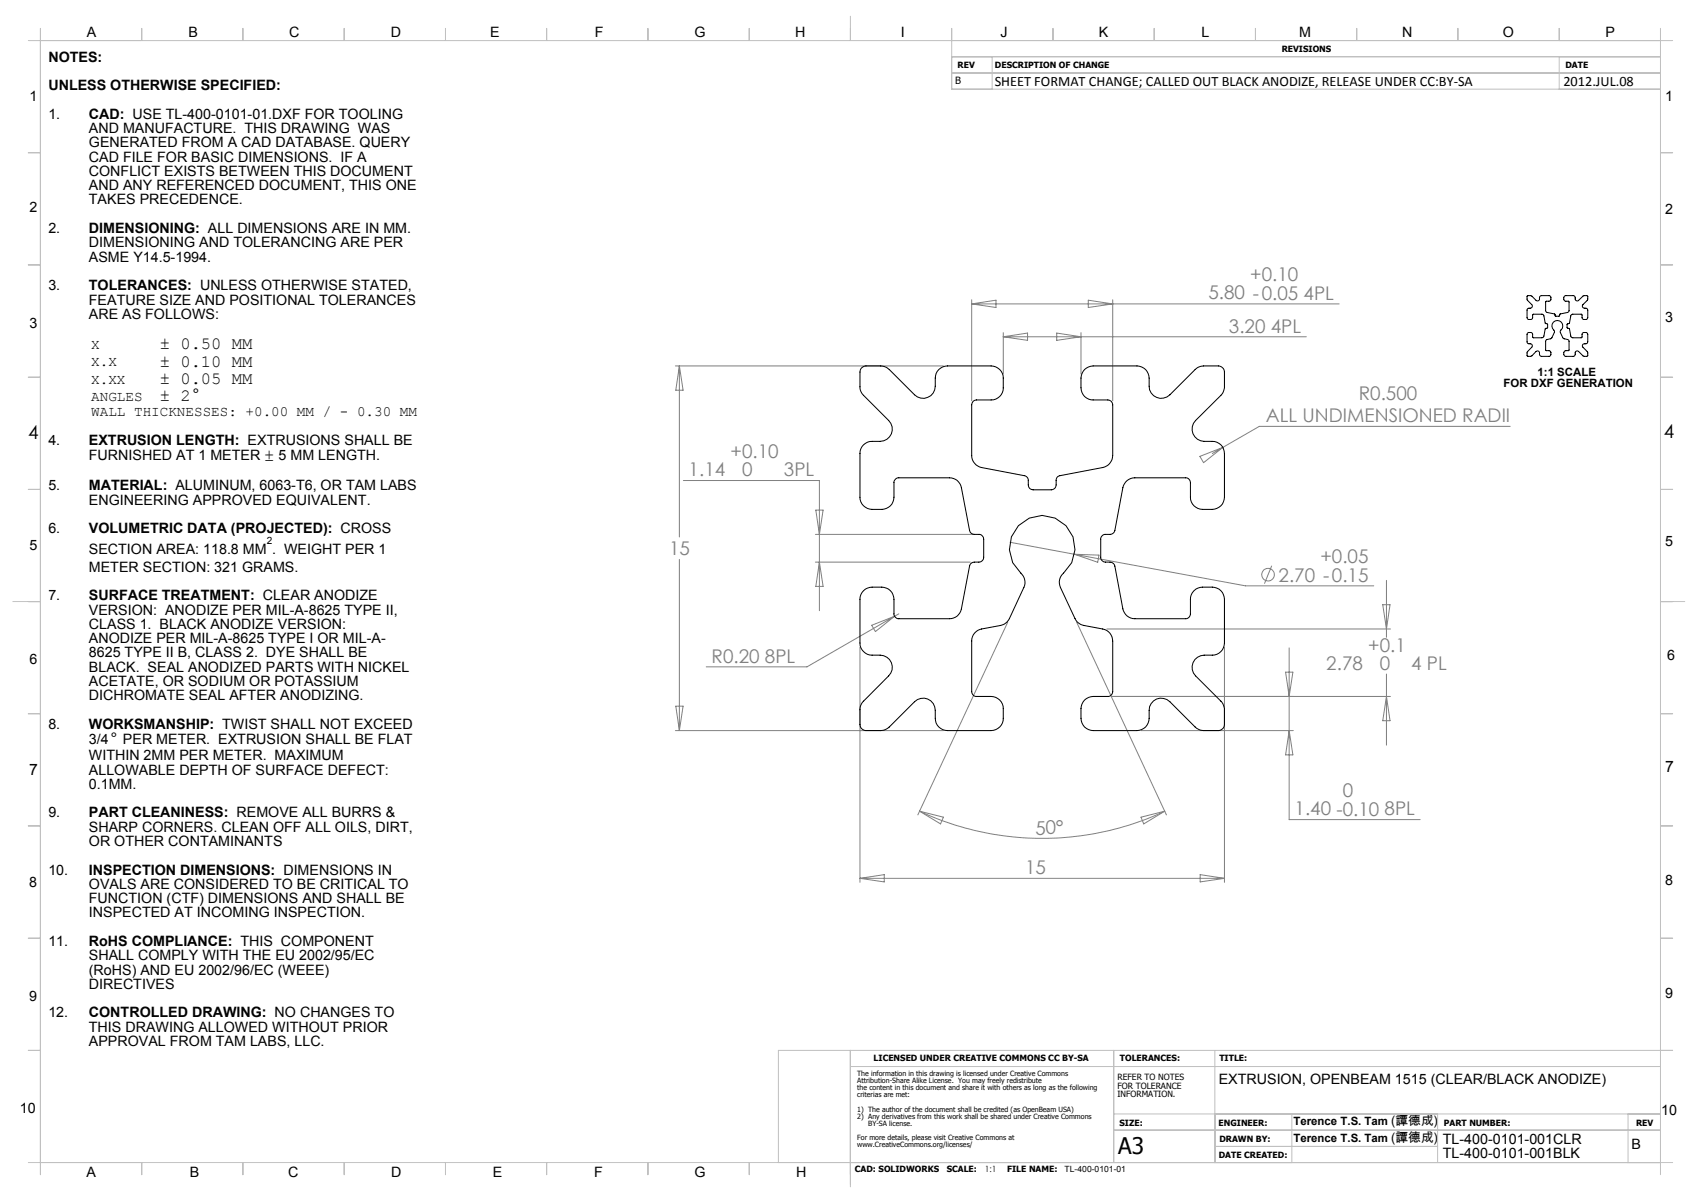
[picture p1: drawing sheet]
<svg xmlns="http://www.w3.org/2000/svg" width="420mm" height="297mm" viewBox="0 0 420 297" stroke-linecap="round" stroke-linejoin="round" font-family="sans-serif">
<defs><g id="words">
<text font-size="5.6" x="276.1" y="285">A3</text>
<g font-size="4.7" fill="#808080">
<text x="308.7" y="69.5">+0.10</text>
<text x="298.4" y="73.9">5.80 -0.05</text>
<text x="321.9" y="73.9">4PL</text>
<text x="303.4" y="82.1">3.20 4PL</text>
<text x="335.5" y="98.7">R0.500</text>
<text x="312.6" y="104.2">ALL UNDIMENSIONED RADII</text>
<text x="180.4" y="113.1">+0.10</text>
<text x="170" y="117.6">1.14</text>
<text x="183.2" y="117.6">0</text>
<text x="193.6" y="117.6">3PL</text>
<text x="165.2" y="137.1">15</text>
<text x="315.7" y="143.6">2.70 -0.15</text>
<text x="326" y="139.1">+0.05</text>
<text x="337.8" y="160.9">+0.1</text>
<text x="175.7" y="163.6">R0.20 8PL</text>
<text x="327.5" y="165.3">2.78</text>
<text x="340.7" y="165.4">0</text>
<text x="348.4" y="165.3">4 PL</text>
<text x="331.5" y="196.8">0</text>
<text x="319.6" y="201.3">1.40 -0.10</text>
<text x="341.9" y="201.3">8PL</text>
<text x="255.6" y="206" transform="rotate(-1 255.6 206)">50°</text>
<text x="253.1" y="215.8">15</text>
</g>
<g font-size="4.7">
<text x="7" y="108.5">4</text>
<text x="410.9" y="108.2">4</text>
</g>
<g font-size="4.2">
<text x="39.5" y="86.3">± 0.50 MM</text>
<text x="39.5" y="90.5">± 0.10 MM</text>
<text x="39.5" y="94.7">± 0.05 MM</text>
<text x="39.5" y="99">± 2°</text>
<text x="65.3" y="113.8">±</text>
<text x="26.8" y="184">°</text>
</g>
<g font-size="3.9">
<text x="7.2" y="191.2">7</text>
<text x="411.2" y="190.5">7</text>
</g>
<g font-size="3.5">
<text x="21.5" y="9.1">A</text>
<text x="46.5" y="9.1">B</text>
<text x="71.4" y="9.1">C</text>
<text x="96.5" y="9.1">D</text>
<text x="121.1" y="9.1">E</text>
<text x="146.9" y="9.1">F</text>
<text x="171.5" y="9.1">G</text>
<text x="196.3" y="9.1">H</text>
<text x="222.4" y="9.1">I</text>
<text x="247" y="9.1">J</text>
<text x="271.3" y="9.1">K</text>
<text x="296.7" y="9.1">L</text>
<text x="320.8" y="9.1">M</text>
<text x="346.2" y="9.1">N</text>
<text x="371" y="9.1">O</text>
<text x="396.4" y="9.1">P</text>
<text x="11.9" y="15.2">NOTES:</text>
<text x="11.9" y="22.3">UNLESS OTHERWISE SPECIFIED:</text>
<text x="245.6" y="21.1">SHEET FORMAT CHANGE; CALLED OUT BLACK ANODIZE, RELEASE UNDER CC:BY-SA</text>
<text x="386" y="21.1">2012.JUL.08</text>
<text x="7.3" y="24.9">1</text>
<text x="11.9" y="29.3">1.</text>
<text x="22" y="29.3">CAD: USE TL-400-0101-01.DXF FOR TOOLING</text>
<text x="411.2" y="25">1</text>
<text x="22" y="32.8">AND MANUFACTURE. THIS DRAWING WAS</text>
<text x="22" y="36.4">GENERATED FROM A CAD DATABASE. QUERY</text>
<text x="22" y="39.9">CAD FILE FOR BASIC DIMENSIONS. IF A</text>
<text x="22" y="43.4">CONFLICT EXISTS BETWEEN THIS DOCUMENT</text>
<text x="22" y="47">AND ANY REFERENCED DOCUMENT, THIS ONE</text>
<text x="7.3" y="52.3">2</text>
<text x="22" y="50.5">TAKES PRECEDENCE.</text>
<text x="411.2" y="52.7">2</text>
<text x="11.9" y="57.5">2.</text>
<text x="22" y="57.5">DIMENSIONING: ALL DIMENSIONS ARE IN MM.</text>
<text x="22" y="61.1">DIMENSIONING AND TOLERANCING ARE PER</text>
<text x="22" y="64.6">ASME Y14.5-1994.</text>
<text x="11.9" y="71.6">3.</text>
<text x="22" y="71.6">TOLERANCES: UNLESS OTHERWISE STATED,</text>
<text x="22" y="75.2">FEATURE SIZE AND POSITIONAL TOLERANCES</text>
<text x="7.3" y="81.1">3</text>
<text x="22" y="78.7">ARE AS FOLLOWS:</text>
<text x="411.2" y="79.4">3</text>
<text x="22.5" y="86.2">X</text>
<text x="22.5" y="90.4">X.X</text>
<text x="22.5" y="94.7">X.XX</text>
<text x="22.5" y="98.9">ANGLES</text>
<text x="22.5" y="102.7">WALL THICKNESSES: +0.00 MM / - 0.30 MM</text>
<text x="11.9" y="109.7">4.</text>
<text x="22" y="109.7">EXTRUSION LENGTH: EXTRUSIONS SHALL BE</text>
<text x="22" y="113.5">FURNISHED AT 1 METER</text>
<text x="68.8" y="113.5">5 MM LENGTH.</text>
<text x="11.9" y="121">5.</text>
<text x="21.9" y="121">MATERIAL: ALUMINUM, 6063-T6, OR TAM LABS</text>
<text x="21.9" y="124.6">ENGINEERING APPROVED EQUIVALENT.</text>
<text x="11.9" y="131.6">6.</text>
<text x="21.9" y="131.6">VOLUMETRIC DATA (PROJECTED): CROSS</text>
<text x="7.3" y="135.7">5</text>
<text x="21.9" y="136.8">SECTION AREA: 118.8 MM . WEIGHT PER 1</text>
<text x="411.2" y="134.8">5</text>
<text x="21.9" y="141.1">METER SECTION: 321 GRAMS.</text>
<text x="11.9" y="148.2">7.</text>
<text x="21.9" y="148.2">SURFACE TREATMENT: CLEAR ANODIZE</text>
<text x="21.9" y="151.7">VERSION: ANODIZE PER MIL-A-8625 TYPE II,</text>
<text x="21.9" y="155.2">CLASS 1. BLACK ANODIZE VERSION:</text>
<text x="21.9" y="158.8">ANODIZE PER MIL-A-8625 TYPE I OR MIL-A-</text>
<text x="7.3" y="163.9">6</text>
<text x="21.9" y="162.3">8625 TYPE II B, CLASS 2. DYE SHALL BE</text>
<text x="21.9" y="165.8">BLACK. SEAL ANODIZED PARTS WITH NICKEL</text>
<text x="411.6" y="162.9">6</text>
<text x="21.9" y="169.4">ACETATE, OR SODIUM OR POTASSIUM</text>
<text x="21.9" y="172.9">DICHROMATE SEAL AFTER ANODIZING.</text>
<text x="11.9" y="179.9">8.</text>
<text x="21.9" y="179.9">WORKSMANSHIP: TWIST SHALL NOT EXCEED</text>
<text x="21.9" y="183.7">3/4</text>
<text x="30.4" y="183.7">PER METER. EXTRUSION SHALL BE FLAT</text>
<text x="21.9" y="187.7">WITHIN 2MM PER METER. MAXIMUM</text>
<text x="21.9" y="191.2">ALLOWABLE DEPTH OF SURFACE DEFECT:</text>
<text x="21.9" y="194.8">0.1MM.</text>
<text x="11.9" y="201.8">9.</text>
<text x="21.9" y="201.8">PART CLEANINESS: REMOVE ALL BURRS &amp;</text>
<text x="21.9" y="205.3">SHARP CORNERS. CLEAN OFF ALL OILS, DIRT,</text>
<text x="21.9" y="208.9">OR OTHER CONTAMINANTS</text>
<text x="11.9" y="215.9">10.</text>
<text x="21.9" y="215.9">INSPECTION DIMENSIONS: DIMENSIONS IN</text>
<text x="7.2" y="219.1">8</text>
<text x="21.9" y="219.5">OVALS ARE CONSIDERED TO BE CRITICAL TO</text>
<text x="411.2" y="218.4">8</text>
<text x="21.9" y="223">FUNCTION (CTF) DIMENSIONS AND SHALL BE</text>
<text x="21.9" y="226.5">INSPECTED AT INCOMING INSPECTION.</text>
<text x="11.9" y="233.6">11.</text>
<text x="21.9" y="233.6">RoHS COMPLIANCE: THIS COMPONENT</text>
<text x="21.9" y="237.1">SHALL COMPLY WITH THE EU 2002/95/EC</text>
<text x="21.9" y="240.6">(RoHS) AND EU 2002/96/EC (WEEE)</text>
<text x="21.9" y="244.1">DIRECTIVES</text>
<text x="7.2" y="247.2">9</text>
<text x="11.9" y="251.2">12.</text>
<text x="21.9" y="251.2">CONTROLLED DRAWING: NO CHANGES TO</text>
<text x="411.2" y="246.3">9</text>
<text x="21.9" y="254.7">THIS DRAWING ALLOWED WITHOUT PRIOR</text>
<text x="21.9" y="258.3">APPROVAL FROM TAM LABS, LLC.</text>
<text x="300.9" y="267.6">EXTRUSION, OPENBEAM 1515 (CLEAR/BLACK ANODIZE)</text>
<text x="4.9" y="274.8">10</text>
<text x="410.2" y="275.3">10</text>
<text x="356.3" y="282.3">TL-400-0101-001CLR</text>
<text x="356.3" y="285.9">TL-400-0101-001BLK</text>
<text x="402.9" y="283.8">B</text>
<text x="21.3" y="290.5">A</text>
<text x="46.9" y="290.5">B</text>
<text x="71.2" y="290.5">C</text>
<text x="96.6" y="290.5">D</text>
<text x="121.7" y="290.5">E</text>
<text x="146.7" y="290.5">F</text>
<text x="171.5" y="290.5">G</text>
<text x="196.6" y="290.5">H</text>
</g>
<g font-size="2.8">
<text x="371.3" y="95.6">FOR DXF GENERATION</text>
<text x="379.6" y="92.7">1:1 SCALE</text>
<text x="319.4" y="277.7">Terence T.S. Tam (譚德成)</text>
<text x="319.4" y="281.8">Terence T.S. Tam (譚德成)</text>
</g>
<g font-size="2.5">
<text x="235.8" y="20.8">B</text>
<text x="65.9" y="134.3">2</text>
</g>
<g font-size="2.1">
<text x="236.4" y="16.7">REV</text>
<text x="245.7" y="16.7">DESCRIPTION OF CHANGE</text>
<text x="316.5" y="12.9">REVISIONS</text>
<text x="386.5" y="16.7">DATE</text>
<text x="215.7" y="262">LICENSED UNDER CREATIVE COMMONS CC BY-SA</text>
<text x="276.5" y="262">TOLERANCES:</text>
<text x="301.1" y="262">TITLE:</text>
<text x="275.9" y="266.7">REFER TO NOTES</text>
<text x="275.9" y="268.8">FOR TOLERANCE</text>
<text x="275.9" y="270.9">INFORMATION.</text>
<text x="276.4" y="278">SIZE:</text>
<text x="300.9" y="278">ENGINEER:</text>
<text x="301.1" y="281.9">DRAWN BY:</text>
<text x="356.5" y="277.9">PART NUMBER:</text>
<text x="404" y="277.9">REV</text>
<text x="300.9" y="285.9">DATE CREATED:</text>
<text x="211.1" y="289.3">CAD: SOLIDWORKS</text>
<text x="233.8" y="289.3">SCALE:</text>
<text x="243.1" y="289.3">1:1</text>
<text x="248.7" y="289.3">FILE NAME:</text>
<text x="262.9" y="289.3">TL-400-0101-01</text>
</g>
<g font-size="1.8">
<text x="211.7" y="265.6">The information in this drawing is licensed under Creative Commons</text>
<text x="211.7" y="267.4">Attribution-Share Alike License. You may freely redistribute</text>
<text x="211.7" y="269.2">the content in this document and share it with others as long as the following</text>
<text x="211.7" y="270.9">criterias are met:</text>
<text x="211.7" y="274.4">1) The author of the document shall be credited (as OpenBeam USA)</text>
<text x="211.7" y="276.2">2) Any derivatives from this work shall be shared under Creative Commons</text>
<text x="211.7" y="281.5">For more details, please visit Creative Commons at</text>
<text x="214.4" y="278">BY-SA license.</text>
<text x="211.7" y="283.3">www.CreativeCommons.org/licenses/</text>
</g>
</g></defs>
<g fill="none" stroke="#808080" stroke-width=".25">
<path d="M239.9 74v25M239.9 75h90.8M239.9 75l6-.9v1.8zM268.7 74.1l6 .9-6 .9zM274.7 74v25M166.8 90.3h66.1M167.7 90.3v42.3M167.7 90.3l1 6h-1.8zM247.7 82.1v10.3M247.7 83.1h74.8M247.7 83.1l6-.9v1.8zM260.9 82.2l6 .9-6 .9z"/>
<path d="M266.9 82.1v10.3M168.7 118.6h33.6v32.2M296.3 112.7l5.6-2.2-4.7 3.7zM301.9 110.5l-2.6 1.5M372.9 105.3h-62l-9 5.2M167.7 138.1v42.3M201.3 138.8h38.3M201.3 131.9h39.4M201.4 125.9h1.8l-.9 6zM202.3 138.8l.9 6h-1.8zM249.4 133.9l58.1 10.7h31.7M265.3 136.8l6.1 .3-.4 1.7z"/>
<path d="M314 139.7l-1.8 4.4M212.3 159.8v58M215.2 154.4l5.7-2.3-4.8 3.8zM220.9 152.1l-21.7 12.5h-24.8M221.9 151.5l-1 .6M248.8 153.6l-22.2 47.6M265.9 153.6l22.1 47.6M273.3 155.3h70M302.3 159.8v58M318.3 159.9v42.4h32.4M341.4 149.3h1.8l-.9 6zM342.3 143.3v14"/>
<path d="M166.9 174.3h1.8l-1 6.1zM274.5 171.9h68.8M317.4 165.9h1.8l-.9 6zM342.3 166.4v17.6M342.3 171.9l.9 6h-1.8zM166.8 180.4h66.1M281.7 180.4h37.6M318.3 180.4l.9 6h-1.8zM212.3 216.8h90M212.3 216.8l6-.9v1.8zM227 200.3a71.7 71.7 0 0 0 60.6 0M227 200.3l5.9 1.5-.7 1.6z"/>
<path d="M281.7 201.8l5.9-1.5-5.2 3.1zM296.3 215.9l6 .9-6 .9z"/>
<circle cx="313.1" cy="141.9" r="1.55"/>
</g>
<g fill="none" stroke="#c0c0c0" stroke-width=".25">
<path d="M7 10h406M10 7v283M35 7v3M60 7v3M85 7v3M110 7v3M135 7v3M160 7v3M185 7v3M210 4v6M235 7v15h175M235 14h175"/>
<path d="M235 18h175M245 14v8M260 7v3M285 7v3M310 7v3M335 7v3M360 7v3M385 7v3M385 14v8M410 7v283M7 37.7h3M410 37.7h3"/>
<path d="M7 65.4h3M410 65.4h3M7 93.1h3M410 93.1h3M7 120.8h3M410 120.8h3M3.2 148.5h6.8M410 148.5h6M7 176.2h3M410 176.2h3M7 203.9h3M410 203.9h3"/>
<path d="M7 231.6h3M410 231.6h3M7 259.3h3M210 259.3v33.7M275 259.3v27.7M300 259.3v27.7M413 259.3h-220.8v27.7M210 263.3h200M275 275h135M275 279h135M319 275v12M355 275v12"/>
<path d="M402 275v12M7 287h406M35 287v3M60 287v3M85 287v3M110 287v3M135 287v3M160 287v3M185 287v3M300 283h55"/>
</g>
<path d="M377.2 73l1 .1 1.2 1.2a.67 .67 0 0 0 .7-.3 .67 .67 0 0 0 .1-.7l.3-.3 2.3 .1 .1 .3-.1 .8-1.2 .3v2.3l.4 .3 1.9 .4 .2 .6h.9l.2-.6 1.8-.4 .4-.3v-2.3l-1.2-.3-.1-.7 .3-.4 2.1-.1 .4 .4a.61 .61 0 0 0 .1 .7 .61 .61 0 0 0 .7 .2l1.3-1.3 1 .1-.1 1.1-1.1 1-.1 .4a.81 .81 0 0 0 1 .5l.3 .5-.1 2.1-1.1 .1-.2-.3v-.8l-.1-.1h-2.2l-.4 .3-.4 1.9-.6 .3v.8l.6 .3 .3 1.8 .4 .4h2.4v-.9l.2-.3h1.1l.1 .4v2l-.3 .2-.5 .1a.5 .5 0 0 0-.5 .3 .5 .5 0 0 0 .1 .5l1.2 1.2v1h-1.1l-1.1-1.1a.5 .5 0 0 0-.6-.1 .5 .5 0 0 0-.3 .4v.5l-.4 .4h-2l-.3-.2-.1-.7 .2-.4 1.1-.2v-2.4l-.3-.3-1.2-.4-.6-1.3v-.4a1.39 1.39 0 0 0 .3-2.1 1.39 1.39 0 0 0-2.1 0 1.39 1.39 0 0 0 .3 2.1v.3l-.8 1.6-1 .2-.4 .4v2.3l1.2 .2 .1 .3-.1 .8-2.3 .2-.3-.3a.76 .76 0 0 0-.5-1.1l-.4 .2-1.1 1.1h-1l-.1-1 1.2-1.3a.68 .68 0 0 0-.2-.7 .68 .68 0 0 0-.8-.1l-.3-.3v-2l.3-.3h.9l.2 .3v.7l.2 .2h2.3l.3-.4 .4-1.9 .5-.2v-.9l-.6-.2-.3-1.8-.3-.4h-2.3l-.4 1.2-.8 .1-.3-.2-.1-2.2 .4-.4a.6 .6 0 0 0 .8-.1 .6 .6 0 0 0 0-.8l-1.1-1.1zM212.8 90.8l1-.5h3.7l1.4 .4 6.9 6.8a3 3 0 0 0 3.3 .6 3 3 0 0 0 1.8-2.7 4.8 4.8 0 0 1 .9-4.2 3.1 3.1 0 0 1 2.1-.9l11.4 .1a2.99 2.99 0 0 1 2.4 2.9 5.5 5.5 0 0 1-.5 4.1 3.1 3.1 0 0 1-2.5 1.3l-3.8 .1-.6 .3-.3 .4-.1 13a3.1 3.1 0 0 0 2.5 2.9l10.7 2.1 .7 .7 .1 1.5a1.2 1.2 0 0 0 1.2 1.2l4.9-.1 .7-.6 .1-1.6a1.09 1.09 0 0 1 .9-1.2l11.1-2.1a3.1 3.1 0 0 0 1.9-2.8l-.1-13-.2-.4-.9-.4h-3.6a2.95 2.95 0 0 1-3-3 5.6 5.6 0 0 1 .5-4 3.1 3.1 0 0 1 2.5-1.4l11.4 .1a2.98 2.98 0 0 1 2.4 2.9l.1 2.9a3 3 0 0 0 5.1 1.3l6.9-6.8 1.4-.4h3.6a1.57 1.57 0 0 1 1.5 1.6v3.9l-.5 1.4-6.6 6.6a3 3 0 0 0-.6 3.3 3 3 0 0 0 2.7 1.9 4.7 4.7 0 0 1 4.1 .8 3.3 3.3 0 0 1 .9 2.2v11.3a2.98 2.98 0 0 1-3 2.5 5.4 5.4 0 0 1-4-.6 2.84 2.84 0 0 1-1.4-2.4v-3.9l-.2-.4-.5-.5h-13a3 3 0 0 0-3 2.4l-2 10.8-.7 .7h-1.5a1.2 1.2 0 0 0-1.2 1.2l.1 4.9 .6 .7 1.6 .1a1.23 1.23 0 0 1 1.2 1l1.9 10.5 .4 1 .7 .8 .9 .5 1 .1h12.5a1.2 1.2 0 0 0 1.2-1.2l.1-4.1a3.1 3.1 0 0 1 2.9-2.4 6 6 0 0 1 4.1 .4 2.99 2.99 0 0 1 1.3 2.6v11.3a2.99 2.99 0 0 1-3 2.4 4 4 0 0 0-4.7 1.9 2.96 2.96 0 0 0 .6 3.3l6.6 6.7 .5 1.3v4a1.57 1.57 0 0 1-1.5 1.5h-3.6l-.9-.2-.8-.4-6.6-6.6a2.98 2.98 0 0 0-3.3-.6 2.98 2.98 0 0 0-1.9 2.8 4.8 4.8 0 0 1-.8 4.1 3.3 3.3 0 0 1-2.2 .9l-11.4-.1a2.98 2.98 0 0 1-2.4-3 5.6 5.6 0 0 1 .5-4 3.1 3.1 0 0 1 2.5-1.4h3.9l.6-.3 .2-.4 .1-12.9a3 3 0 0 0-2.4-3l-4.7-.9-1.6-.8-.6-.9-3.6-7.7a2.98 2.98 0 0 1 .8-3.5 8.1 8.1 0 0 0 .4-11.9 8.1 8.1 0 0 0-11.9 .4 8.1 8.1 0 0 0 1.3 11.8l.6 1.4v1.4l-3.8 8.1a3.1 3.1 0 0 1-2.1 1.7l-4.7 .9-1.4 .7a2.83 2.83 0 0 0-1.1 2.3l.1 12.9 .5 .6 .4 .1h3.8a3 3 0 0 1 3 3 5.5 5.5 0 0 1-.5 4.1 3.2 3.2 0 0 1-2.5 1.4l-11.4-.1a2.99 2.99 0 0 1-2.4-3 4.4 4.4 0 0 0-1.1-4.3 2.97 2.97 0 0 0-4 .2l-6.7 6.6-.8 .4-.8 .2h-3.7a1.51 1.51 0 0 1-1.5-1.5v-4l.5-1.3 6.6-6.7a2.99 2.99 0 0 0 .7-3.3 2.99 2.99 0 0 0-2.8-1.9 4.4 4.4 0 0 1-4.1-.8 2.73 2.73 0 0 1-.9-2.2l.1-11.3a3.1 3.1 0 0 1 2.9-2.4 6 6 0 0 1 4.1 .4 2.99 2.99 0 0 1 1.3 2.6v3.8l.8 .9h13a2.93 2.93 0 0 0 2.9-2.4l2.1-10.7 .1-.4 .6-.4h1.5a1.2 1.2 0 0 0 1.2-1.2l-.1-4.9-.4-.6-.5-.2h-1.3a1.23 1.23 0 0 1-1.2-1l-2-10.5-.7-1.4a2.83 2.83 0 0 0-2.2-1h-13l-.8 .9v3.9a3 3 0 0 1-3 3 5.4 5.4 0 0 1-4-.6 2.84 2.84 0 0 1-1.4-2.4l.1-11.4a2.99 2.99 0 0 1 2.9-2.4 4.3 4.3 0 0 0 4.3-1.2 2.96 2.96 0 0 0-.2-4l-6.7-6.9-.4-1.1v-3.9z" fill="none" stroke="#000" stroke-width=".25"/>
<use href="#words"/>
</svg>
